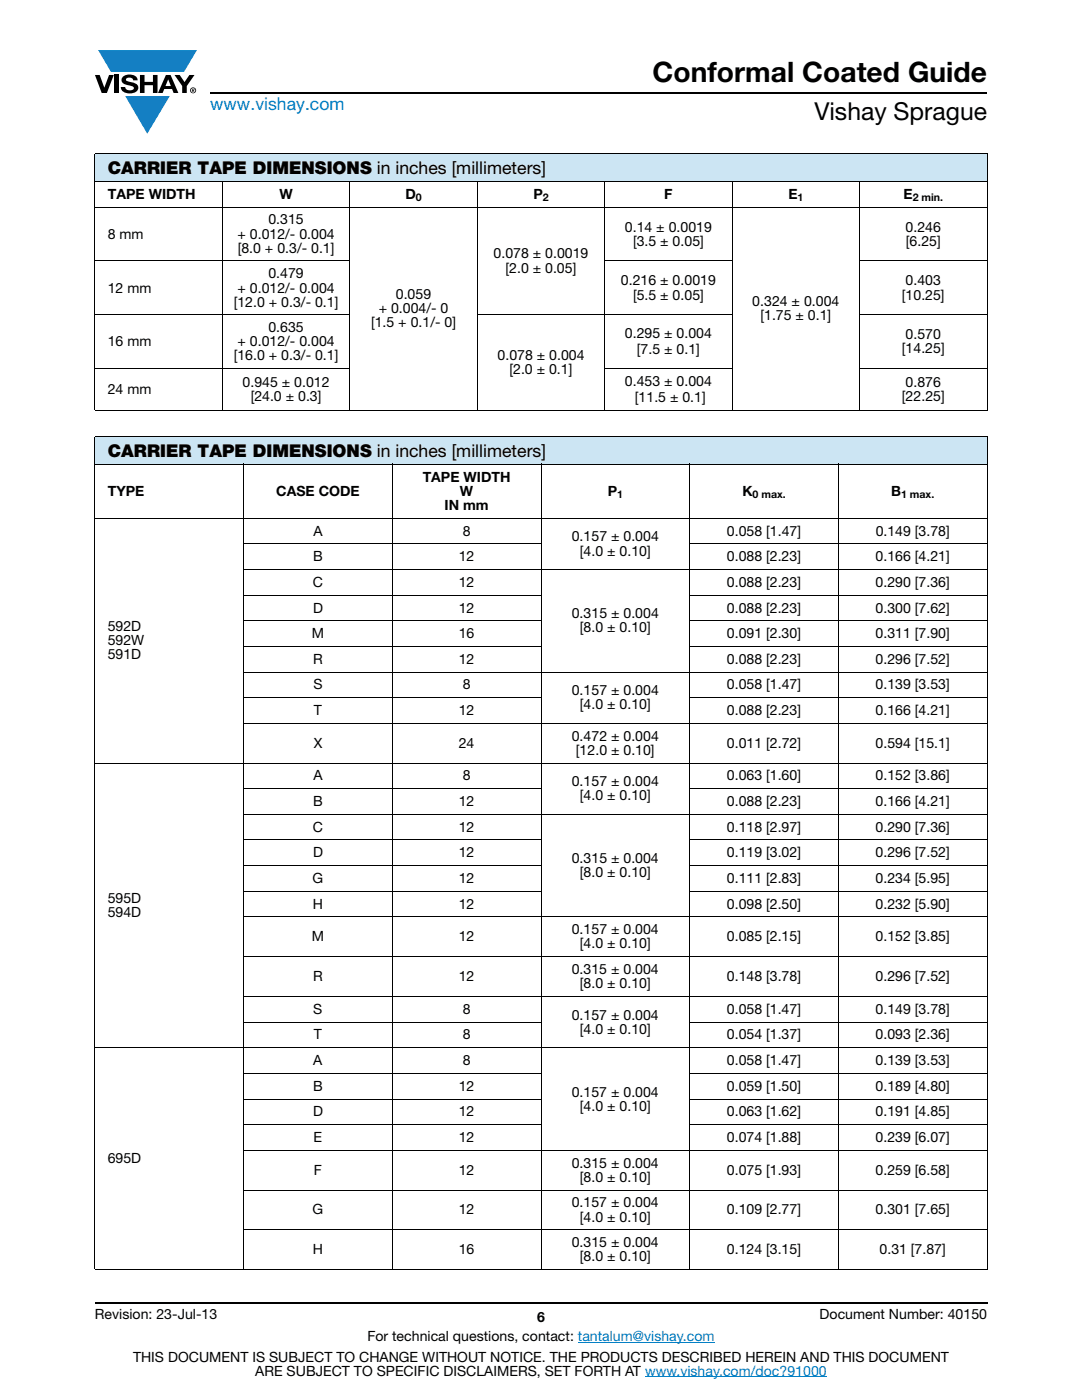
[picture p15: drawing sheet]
<svg xmlns="http://www.w3.org/2000/svg" width="216mm" height="279mm" viewBox="0 0 216 279" stroke-linecap="round" stroke-linejoin="round" font-family="sans-serif">
<defs><g id="words">
<text font-size="5.6" x="130.2" y="16.4">Conformal Coated Guide</text>
<text font-size="4.9" x="162.5" y="24">Vishay Sprague</text>
<text font-size="3.5" fill="#007ec4" x="42" y="21.9">www.vishay.com</text>
<g font-size="3.5">
<text x="21.5" y="34.8">CARRIER TAPE DIMENSIONS in inches [millimeters]</text>
<text x="21.5" y="91.3">CARRIER TAPE DIMENSIONS in inches [millimeters]</text>
</g>
<g font-size="2.8">
<text x="21.5" y="39.7">TAPE WIDTH</text>
<text x="55.8" y="39.7">W</text>
<text x="80.9" y="39.7">D</text>
<text x="106.4" y="39.7">P</text>
<text x="132.5" y="39.7">F</text>
<text x="157.3" y="39.7">E</text>
<text x="180.3" y="39.7">E</text>
<text x="21.5" y="47.6">8 mm</text>
<text x="47.4" y="47.6">+ 0.012/- 0.004</text>
<text x="53.6" y="44.8">0.315</text>
<text x="124.7" y="46.2">0.14 ± 0.0019</text>
<text x="180.7" y="46.2">0.246</text>
<text x="47.4" y="50.4">[8.0 + 0.3/- 0.1]</text>
<text x="98.5" y="51.4">0.078 ± 0.0019</text>
<text x="126.3" y="49">[3.5 ± 0.05]</text>
<text x="180.8" y="49">[6.25]</text>
<text x="21.5" y="58.4">12 mm</text>
<text x="47.4" y="58.4">+ 0.012/- 0.004</text>
<text x="53.5" y="55.5">0.479</text>
<text x="79" y="59.7">0.059</text>
<text x="100.9" y="54.6">[2.0 ± 0.05]</text>
<text x="123.9" y="56.8">0.216 ± 0.0019</text>
<text x="126.3" y="60">[5.5 ± 0.05]</text>
<text x="180" y="59.8">[10.25]</text>
<text x="180.7" y="57">0.403</text>
<text x="46.6" y="61.2">[12.0 + 0.3/- 0.1]</text>
<text x="74" y="65.3">[1.5 + 0.1/- 0]</text>
<text x="75.6" y="62.5">+ 0.004/- 0</text>
<text x="150.1" y="61.1">0.324 ± 0.004</text>
<text x="151.7" y="63.9">[1.75 ± 0.1]</text>
<text x="21.5" y="69.1">16 mm</text>
<text x="46.6" y="71.9">[16.0 + 0.3/- 0.1]</text>
<text x="47.4" y="69.1">+ 0.012/- 0.004</text>
<text x="53.6" y="66.3">0.635</text>
<text x="99.3" y="71.9">0.078 ± 0.004</text>
<text x="124.7" y="67.5">0.295 ± 0.004</text>
<text x="127.1" y="70.7">[7.5 ± 0.1]</text>
<text x="180" y="70.5">[14.25]</text>
<text x="180.7" y="67.7">0.570</text>
<text x="48.4" y="77.2">0.945 ± 0.012</text>
<text x="101.7" y="74.7">[2.0 ± 0.1]</text>
<text x="124.7" y="77.1">0.453 ± 0.004</text>
<text x="180.7" y="77.2">0.876</text>
<text x="21.5" y="78.7">24 mm</text>
<text x="50" y="80.1">[24.0 ± 0.3]</text>
<text x="126.7" y="80.2">[11.5 ± 0.1]</text>
<text x="180" y="80.1">[22.25]</text>
<text x="21.5" y="99">TYPE</text>
<text x="55.1" y="99">CASE CODE</text>
<text x="84.3" y="96.1">TAPE WIDTH</text>
<text x="88.7" y="101.8">IN mm</text>
<text x="91.8" y="99">W</text>
<text x="121.3" y="99">P</text>
<text x="148.1" y="99">K</text>
<text x="177.8" y="99">B</text>
<text x="62.5" y="106.9">A</text>
<text x="92.3" y="106.9">8</text>
<text x="145.1" y="106.9">0.058 [1.47]</text>
<text x="174.7" y="106.9">0.149 [3.78]</text>
<text x="62.5" y="112">B</text>
<text x="91.5" y="112">12</text>
<text x="114.1" y="108.1">0.157 ± 0.004</text>
<text x="115.7" y="110.9">[4.0 ± 0.10]</text>
<text x="145.1" y="112">0.088 [2.23]</text>
<text x="174.7" y="112">0.166 [4.21]</text>
<text x="62.4" y="117.1">C</text>
<text x="91.5" y="117.1">12</text>
<text x="145.1" y="117.1">0.088 [2.23]</text>
<text x="174.7" y="117.1">0.290 [7.36]</text>
<text x="21.5" y="126">592D</text>
<text x="62.5" y="122.3">D</text>
<text x="91.5" y="122.3">12</text>
<text x="114.1" y="123.4">0.315 ± 0.004</text>
<text x="145.1" y="122.3">0.088 [2.23]</text>
<text x="174.7" y="122.3">0.300 [7.62]</text>
<text x="21.5" y="128.8">592W</text>
<text x="21.5" y="131.6">591D</text>
<text x="62.2" y="127.4">M</text>
<text x="91.5" y="127.4">16</text>
<text x="115.7" y="126.2">[8.0 ± 0.10]</text>
<text x="145.1" y="127.4">0.091 [2.30]</text>
<text x="174.7" y="127.4">0.311 [7.90]</text>
<text x="62.5" y="132.5">R</text>
<text x="62.5" y="137.6">S</text>
<text x="91.5" y="132.5">12</text>
<text x="92.3" y="137.6">8</text>
<text x="145.1" y="132.5">0.088 [2.23]</text>
<text x="145.1" y="137.6">0.058 [1.47]</text>
<text x="174.7" y="132.5">0.296 [7.52]</text>
<text x="174.7" y="137.6">0.139 [3.53]</text>
<text x="62.6" y="142.7">T</text>
<text x="91.5" y="142.7">12</text>
<text x="114.1" y="138.7">0.157 ± 0.004</text>
<text x="115.7" y="141.6">[4.0 ± 0.10]</text>
<text x="145.1" y="142.7">0.088 [2.23]</text>
<text x="174.7" y="142.7">0.166 [4.21]</text>
<text x="62.6" y="149.2">X</text>
<text x="91.5" y="149.2">24</text>
<text x="114.1" y="147.8">0.472 ± 0.004</text>
<text x="145.1" y="149.2">0.011 [2.72]</text>
<text x="174.7" y="149.2">0.594 [15.1]</text>
<text x="62.5" y="155.8">A</text>
<text x="92.3" y="155.8">8</text>
<text x="114.9" y="150.7">[12.0 ± 0.10]</text>
<text x="145.1" y="155.8">0.063 [1.60]</text>
<text x="174.7" y="155.8">0.152 [3.86]</text>
<text x="62.5" y="160.9">B</text>
<text x="91.5" y="160.9">12</text>
<text x="114.1" y="156.9">0.157 ± 0.004</text>
<text x="115.7" y="159.7">[4.0 ± 0.10]</text>
<text x="145.1" y="160.9">0.088 [2.23]</text>
<text x="174.7" y="160.9">0.166 [4.21]</text>
<text x="62.4" y="166">C</text>
<text x="91.5" y="166">12</text>
<text x="145.1" y="166">0.118 [2.97]</text>
<text x="174.7" y="166">0.290 [7.36]</text>
<text x="62.5" y="171.1">D</text>
<text x="91.5" y="171.1">12</text>
<text x="114.1" y="172.3">0.315 ± 0.004</text>
<text x="145.1" y="171.1">0.119 [3.02]</text>
<text x="174.7" y="171.1">0.296 [7.52]</text>
<text x="62.4" y="176.2">G</text>
<text x="91.5" y="176.2">12</text>
<text x="115.7" y="175.1">[8.0 ± 0.10]</text>
<text x="145.1" y="176.2">0.111 [2.83]</text>
<text x="174.7" y="176.2">0.234 [5.95]</text>
<text x="21.5" y="180.2">595D</text>
<text x="21.5" y="183">594D</text>
<text x="62.4" y="181.4">H</text>
<text x="91.5" y="181.4">12</text>
<text x="145.1" y="181.4">0.098 [2.50]</text>
<text x="174.7" y="181.4">0.232 [5.90]</text>
<text x="62.2" y="187.9">M</text>
<text x="91.5" y="187.9">12</text>
<text x="114.1" y="186.5">0.157 ± 0.004</text>
<text x="115.7" y="189.3">[4.0 ± 0.10]</text>
<text x="145.1" y="187.9">0.085 [2.15]</text>
<text x="174.7" y="187.9">0.152 [3.85]</text>
<text x="62.5" y="195.8">R</text>
<text x="91.5" y="195.8">12</text>
<text x="114.1" y="194.4">0.315 ± 0.004</text>
<text x="115.7" y="197.2">[8.0 ± 0.10]</text>
<text x="145.1" y="195.8">0.148 [3.78]</text>
<text x="174.7" y="195.8">0.296 [7.52]</text>
<text x="62.5" y="202.3">S</text>
<text x="92.3" y="202.3">8</text>
<text x="114.1" y="203.5">0.157 ± 0.004</text>
<text x="145.1" y="202.3">0.058 [1.47]</text>
<text x="174.7" y="202.3">0.149 [3.78]</text>
<text x="62.6" y="207.5">T</text>
<text x="92.3" y="207.5">8</text>
<text x="115.7" y="206.3">[4.0 ± 0.10]</text>
<text x="145.1" y="207.5">0.054 [1.37]</text>
<text x="174.7" y="207.5">0.093 [2.36]</text>
<text x="62.5" y="212.6">A</text>
<text x="92.3" y="212.6">8</text>
<text x="145.1" y="212.6">0.058 [1.47]</text>
<text x="174.7" y="212.6">0.139 [3.53]</text>
<text x="62.5" y="217.7">B</text>
<text x="91.5" y="217.7">12</text>
<text x="114.1" y="218.8">0.157 ± 0.004</text>
<text x="115.7" y="221.7">[4.0 ± 0.10]</text>
<text x="145" y="217.7">0.059 [1.50]</text>
<text x="174.7" y="217.7">0.189 [4.80]</text>
<text x="62.5" y="222.8">D</text>
<text x="62.6" y="227.9">E</text>
<text x="91.5" y="222.8">12</text>
<text x="91.5" y="227.9">12</text>
<text x="145" y="222.8">0.063 [1.62]</text>
<text x="145" y="227.9">0.074 [1.88]</text>
<text x="174.7" y="222.8">0.191 [4.85]</text>
<text x="174.7" y="227.9">0.239 [6.07]</text>
<text x="21.5" y="232.2">695D</text>
<text x="114.1" y="233">0.315 ± 0.004</text>
<text x="62.6" y="234.4">F</text>
<text x="91.5" y="234.4">12</text>
<text x="115.7" y="235.9">[8.0 ± 0.10]</text>
<text x="145" y="234.4">0.075 [1.93]</text>
<text x="174.7" y="234.4">0.259 [6.58]</text>
<text x="62.4" y="242.4">G</text>
<text x="91.5" y="242.4">12</text>
<text x="114.1" y="241">0.157 ± 0.004</text>
<text x="115.7" y="243.8">[4.0 ± 0.10]</text>
<text x="145" y="242.4">0.109 [2.77]</text>
<text x="174.7" y="242.4">0.301 [7.65]</text>
<text x="62.4" y="250.3">H</text>
<text x="91.5" y="250.3">16</text>
<text x="114.1" y="248.9">0.315 ± 0.004</text>
<text x="115.7" y="251.7">[8.0 ± 0.10]</text>
<text x="145" y="250.3">0.124 [3.15]</text>
<text x="175.5" y="250.3">0.31 [7.87]</text>
<text x="18.9" y="263.3">Revision: 23-Jul-13</text>
<text x="107.2" y="263.8">6</text>
<text x="163.6" y="263.3">Document Number: 40150</text>
<text x="73.3" y="267.7">For technical questions, contact: tantalum@vishay.com</text>
<text x="26.5" y="271.7">THIS DOCUMENT IS SUBJECT TO CHANGE WITHOUT NOTICE. THE PRODUCTS DESCRIBED HEREIN AND THIS DOCUMENT</text>
<text x="50.9" y="274.6">ARE SUBJECT TO SPECIFIC DISCLAIMERS, SET FORTH AT www.vishay.com/doc?91000</text>
</g>
<g font-size="2.1">
<text x="83" y="40.2">0</text>
<text x="108.3" y="40.2">2</text>
<text x="159.1" y="40.2">1</text>
<text x="182.1" y="40.2">2 min.</text>
<text x="123.1" y="99.5">1</text>
<text x="150.2" y="99.5">0 max.</text>
<text x="179.8" y="99.5">1 max.</text>
</g>
</g></defs>
<g fill="#147fc3">
<path d="M19.6 10h19.7l-2.6 4.3h-1.1h-13.5z"/>
<path d="M25 19.2h8.9l-4.5 7.5z"/>
</g>
<g fill="#000">
<path d="M18.9 15h1l.9 2.5 1-2.5h.9l-1.4 3.6h-1zM22.9 15h.9v3.6h-.9zM24.6 15.3a2.1 2.1 0 0 1 2.8 .3l.1 .4h-.9a.79 .79 0 0 0-.7-.5 .79 .79 0 0 0-.8 .4l.3 .3 1 .2a1.08 1.08 0 0 1 1.2 1 1.08 1.08 0 0 1-1.1 1.2 1.73 1.73 0 0 1-2.4-1.2h.9a.96 .96 0 0 0 .8 .6 .96 .96 0 0 0 .9-.4 1.31 1.31 0 0 0-1.2-.6 1.03 1.03 0 0 1-1.1-.6 1.03 1.03 0 0 1 .2-1.1zM27.9 15h.9v1.3h1.7v-1.3h.9v3.6h-.9v-1.6h-1.7v1.6h-.9zM34.8 15h1.1l.9 1.4 1-1.4h1l-1.5 2.2v1.4h-.9v-1.4z"/>
<path d="M33.6 15.9l.5 1.3h-1.1zM33.1 15l-1.6 3.6h1l.3-.8h1.5l.3 .8h1l-1.6-3.6z"/>
<path d="M38.4 17.8h.2v.2h-.2zM38.3 17.7v.7h.1v-.3l.4 .3-.2-.3 .2-.2-.1-.2z"/>
<path d="M38.1 18a.46 .46 0 0 1 .9 0 .46 .46 0 0 1-.9 0zM37.9 18a.6 .6 0 0 0 1.2 0 .6 .6 0 0 0-1.2 0z"/>
</g>
<path d="M42 18.6h155M18.9 260h178.1" fill="none" stroke="#000" stroke-width=".36"/>
<path d="M115.3 267.9h27.3M128.7 274.8h36.3" fill="none" stroke="#007ec4" stroke-width=".2"/>
<path d="M18.9 30.7h178.1v5.5h-178.1z" fill="#cce5f3"/>
<g fill="none" stroke="#000" stroke-width=".2">
<path d="M18.9 30.7h178.1M18.9 36.2h178.1M18.9 30.8v51M44.4 36.1v45.9M69.8 36.1v45.9M95.2 36.1v45.9M120.7 36.1v45.9M146.1 36.1v45.9M171.5 36.1v45.9M197 30.8v51M18.9 41.3h178.1M18.9 52.1h51"/>
<path d="M120.6 52.1h25.6M171.4 52.1h25.6M18.9 62.8h51M18.9 73.6h51M95.1 62.8h51.1M120.6 73.6h25.6M171.4 62.8h25.6M171.4 73.6h25.6M18.9 81.9h178.1"/>
</g>
<path d="M18.9 87.2h178.1v5.5h-178.1z" fill="#cce5f3"/>
<g fill="none" stroke="#000" stroke-width=".2">
<path d="M18.9 87.2h178.1M18.9 92.7h178.1M18.9 87.3v166M48.6 92.6v160.9M78.3 92.6v160.9M107.9 92.6v160.9M137.6 92.6v160.9M167.3 92.6v160.9M197 87.3v166M18.9 103.4h178.1M48.5 108.6h59.5M48.5 113.7h148.5"/>
<path d="M48.5 118.8h59.5M137.5 108.6h59.5M137.5 118.8h59.5M48.5 123.9h59.5M48.5 129h59.5M48.5 134.1h148.5M48.5 139.3h59.5M137.5 123.9h59.5M137.5 129h59.5M137.5 139.3h59.5M18.9 152.3h178.1M48.5 144.4h148.5"/>
<path d="M48.5 157.4h59.5M137.5 157.4h59.5M48.5 162.5h148.5M48.5 167.6h59.5M48.5 172.8h59.5M48.5 177.9h59.5M137.5 167.6h59.5M137.5 172.8h59.5M137.5 177.9h59.5M48.5 183h148.5M48.5 190.9h148.5M48.5 198.9h148.5"/>
<path d="M18.9 209.1h178.1M48.5 204h59.5M48.5 214.2h59.5M48.5 219.3h59.5M137.5 204h59.5M137.5 214.2h59.5M137.5 219.3h59.5M48.5 224.5h59.5M48.5 229.6h148.5M48.5 237.5h148.5M137.5 224.5h59.5M18.9 253.4h178.1"/>
<path d="M48.5 245.4h148.5"/>
</g>
<use href="#words"/>
</svg>
